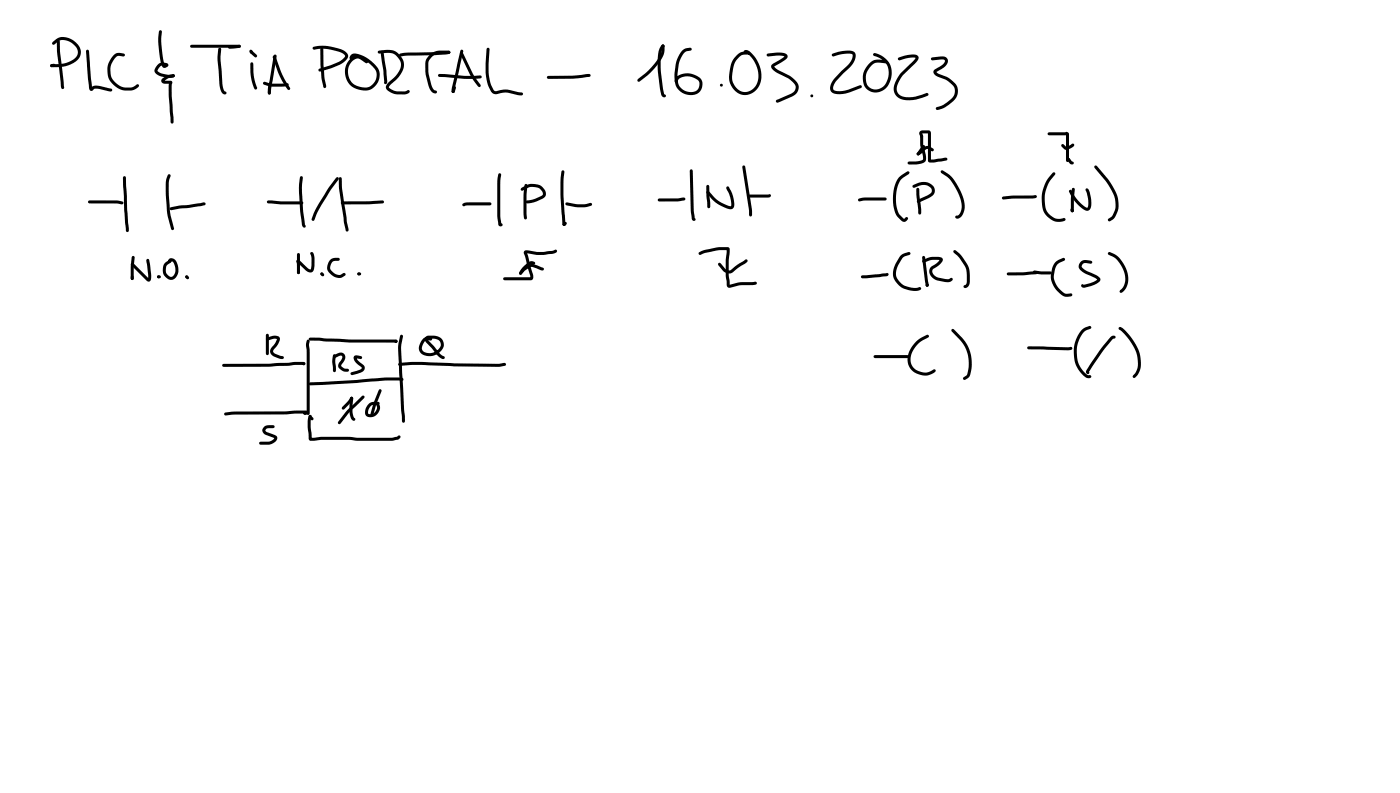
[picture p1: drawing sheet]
<svg xmlns="http://www.w3.org/2000/svg" width="337mm" height="190mm" viewBox="0 0 337 190" stroke-linecap="round" stroke-linejoin="round" font-family="sans-serif">
<g fill="#000">
<path d="M12.2 15.5l.8-.2 .3 .4-.3 .3-.6 .1-.4-.3zM12.6 10.1l.9-.7a4.1 4.1 0 0 1 5.5 1.7 2.74 2.74 0 0 1-1.4 4 8.8 8.8 0 0 1-5.4 1l-.2-.3 .1-.3h.5l-.2-.1a7.4 7.4 0 0 0 5.5-1.3 2.04 2.04 0 0 0-.3-3.5 2.96 2.96 0 0 0-3.7-.6l-1 .8-.4-.4zM13.8 9.7l.2-.1 .4 .3v2.6l1 8.5-.3 .4-.4-.3-.1-.3-.9-8.2zM20.8 12l.2-.1 .4 .4 .8 8.9h-.4l.7-.6h1.1l3.1 .7 .3 .3-.1 .3-.3 .1-2.8-.6a1.33 1.33 0 0 0-1.7 .4 .88 .88 0 0 1-.7-1.2l-.5-4.9zM27.2 13.3l.6-.4 .7-.2 1.2 .2 .3 .3-.3 .4-1.3-.2a4.2 4.2 0 0 0-1.8 4.4 4.2 4.2 0 0 0 3.6 3.2h1.5l1.1-.7h.5a1.15 1.15 0 0 1-1 1.2l-.6 .2-1.6 .1a4.9 4.9 0 0 1-4.1-3.3 4.9 4.9 0 0 1 1.2-5.2zM38.3 7.3l.5 .1 .1 .2a22.8 22.8 0 0 0 .7 7.9v.1h-.1l.6-.3 .3 .1a.8 .8 0 0 1-.4 .8 .8 .8 0 0 1-.9 0l-.2-.3a19.6 19.6 0 0 1-.6-8.6zM38 15.4a1.86 1.86 0 0 1 2.4 .1v.4l-.3 .1-.3-.2 .1 .1a1.3 1.3 0 0 0-1.9 1.2l.7 .5 1.2 .3h2a.72 .72 0 0 1-1 .8 4.1 4.1 0 0 1-3.7-1.5v-.7zM39 18.9l1.5-.9a1.28 1.28 0 0 1 1.5 0l-.1 .4-1.4 .4-1 .6h1.5a.62 .62 0 0 1 .3 1v2.7l.4 6.2-.3 .4-.4-.4-.2-4a16.6 16.6 0 0 1-.2-5.3l.1-.2 .3 .3h-1.4a.72 .72 0 0 1-.7-.4 .72 .72 0 0 1 .1-.8zM45.8 10.9l11.7-.1 .4 .3-.4 .4h-11.5l-.3-.4zM52.6 11.5l.5 .1 .1 .2-.2 2.5 .6 6.5 .3 1 .5 .3a.48 .48 0 0 1-.3 .6 .48 .48 0 0 1-.6-.3l-.5-1-.3-1.3-.4-6.2zM54.9 11.1l2.6-.3 .3 .1v.4a5.7 5.7 0 0 1-2.9 .3zM60.3 15.1l.2-.1 .4 .3 .1 2.9 .8 3-.3 .3-.5-.5-.6-2.2-.2-1.4z"/>
<path d="M63.3 19.7l.4-.1a10.1 10.1 0 0 0 5.3 .4l.3 .1v.5a2.49 2.49 0 0 1-1.9 .2 7.4 7.4 0 0 1-4.1-.6zM65.7 13.4l.2-.1 .3 .3 1.7 4.5 1.8 3v.4l-.3 .1a13.3 13.3 0 0 1-2.6-4.2l-1.2-3.6zM65.9 13.2h.5l.1 .3-1.4 7.9v1l-.4 .3-.3-.3v-1.2zM75.2 11.3a10.4 10.4 0 0 1 8.1 1.4l.4 .7-.1 .5a4.4 4.4 0 0 1-1.9 1.6l-2 .9-2.8 .8-.3-.1-.1-.3 .3-.3a12.6 12.6 0 0 0 5.3-2.1l.9-.9a1.31 1.31 0 0 0-1.4-1l-.2-.1a10.5 10.5 0 0 0-5.8-.5l-.4-.1zM77.1 11.6l.3-.1 .3 .3 .3 6.7 .4 2.3-.3 .4-.4-.4-.4-2.3-.3-2.9zM84.3 13.2l.6-.3a7.4 7.4 0 0 1 6.3 4.4 3.8 3.8 0 0 1-1.4 3.8 3.8 3.8 0 0 1-4 .3 4.3 4.3 0 0 1-2.9-4 4.3 4.3 0 0 1 2.9-4.1l1.1 .3 1.4 1 .2 .3-.4 .3-1.3-.8a1.54 1.54 0 0 0-2.3 .5 3.7 3.7 0 0 0 .1 4.9 3.7 3.7 0 0 0 4.8 .6 2.88 2.88 0 0 0 .7-3.9 6.8 6.8 0 0 0-5-2.9l-.2 .1a.58 .58 0 0 1-.8 .5l-.1-.3zM90.9 12.3l1.9-.3a3.8 3.8 0 0 1 4 2.2 3.8 3.8 0 0 1-1 4.4l-2 1.8-.3 .7 1.1 .6 .8 .2 1.8 .1 1-.4 .2 .1a.81 .81 0 0 1-.8 .9l-2.2 .1a3.1 3.1 0 0 1-2.6-1.6l.3-1 1.3-1.2a4 4 0 0 0 1.8-4.1 3.1 3.1 0 0 0-3.4-2.1l-1.7 .2-.2-.1zM91.6 12.3l.3-.1 .3 .3 .9 6.9a.54 .54 0 0 1-.1 .6 .54 .54 0 0 1-.6 .1l-.2-3.2-.7-4.3zM96 13l1.9-.4 10.3-.3a.73 .73 0 0 1-1 .8l-9.3 .3-1.6 .2-.3-.1zM105.4 17.9l1.5-.1 4.8 .4 3.8-.1 .3 .4-.3 .3-3.9 .1-6-.4-.3-.4zM103.4 13.1l.8-.6a6.3 6.3 0 0 1 3.5-.3h.4l.2 .4-.1 .2-2.3 .1a2.95 2.95 0 0 0-2.9 2.3 12.4 12.4 0 0 0 .8 5.6l.5 .7 .7 .3a.5 .5 0 0 1-.3 .6 .5 .5 0 0 1-.6-.1l-.5-.5-.4-.7a13.1 13.1 0 0 1-1-5.9l.3-1zM110.8 12.7l.2-.1 .3 .2 2.3 4.8 1.9 2.8v.4l-.3 .1-.3-.1-1.7-2.5-2.5-5.2z"/>
<path d="M110.8 12h.5l.1 .4-2.2 9.8a.55 .55 0 0 1-.7-.2 .55 .55 0 0 1 .1-.6zM117.1 11.5l.5 .1 .1 .2-.2 3.5a10.3 10.3 0 0 0 1.2 6.3l.2 .3h.5a6 6 0 0 1 3-.3l2.2 .5a.92 .92 0 0 1 1.2 .5l-.4 .3-3.5-.7-2.3 .4a1.35 1.35 0 0 1-1.7-.8 11.8 11.8 0 0 1-1.2-6.6zM131.6 18.3l6-.1 4-.4 .4 .3-.4 .4-4 .4-5.8 .1-.2-.2zM159.1 10.8l.5-.1a4.3 4.3 0 0 1-1.1 4.3l-2.9 3.2-1.8 1.4-.5-.1-.1-.2 .1-.3 1.8-1.4a10.3 10.3 0 0 0 3.9-5.6zM159.1 10.8l.3-.1 .2 .1 .1 .2-.2 .5a6.3 6.3 0 0 0-.7 4l.6 5.8 .3 1.3 .3 .2a.49 .49 0 0 1-.4 .6 .49 .49 0 0 1-.5-.4l-.4-1.6-.5-3.9-.1-2.7a5.4 5.4 0 0 1 1-4zM164.1 12.1l.8-.5h1.3v.5l-1.3 .3a5.7 5.7 0 0 0-1.9 4.6 4.7 4.7 0 0 0 .6 4 2.74 2.74 0 0 0 4.3 .2 1.56 1.56 0 0 0-.3-2.1 3.4 3.4 0 0 0-4.6 .1l-.2 .6a.53 .53 0 0 1-.6-.3 .53 .53 0 0 1 .2-.7 4.1 4.1 0 0 1 6.4 .7 2.68 2.68 0 0 1-.8 2.8 2.68 2.68 0 0 1-2.8 .4 3.8 3.8 0 0 1-3.1-4.3v-.4a8.6 8.6 0 0 1 2-5.9zM177.2 13.2l.7-.5 .7-.3h1.4l.3 .3-.3 .4h-1.3a3.5 3.5 0 0 0-2.4 2.9 5.7 5.7 0 0 0-.1 3.9 3 3 0 0 0 3.1 2.2 3 3 0 0 0 2.8-2.5 6.2 6.2 0 0 0-2.8-6.9h-.4a.56 .56 0 0 1 .3-.7 .56 .56 0 0 1 .6 .1 7.1 7.1 0 0 1 2.5 8.8 3.7 3.7 0 0 1-3.7 1.9 3.7 3.7 0 0 1-3.1-2.8 8.3 8.3 0 0 1 1.1-6.2zM184.4 13l2.9-.4a1.6 1.6 0 0 1 2 .9l-.4 .8-2.8 1.7 1.1 .9 2.6 1.3 1.1 .8a2.25 2.25 0 0 1 .1 3.8l-3.6 1.7-.5 .2-.3-.1-.1-.3 .2-.3 3.9-1.8a1.55 1.55 0 0 0-.2-2.6l-.9-.8-2.9-1.4-1-.9a.75 .75 0 0 1 .2-1.2l2.8-1.8-1.7-.2-2.3 .3-.2-.1zM200 13l.2-.1a10.2 10.2 0 0 1 4.4-.7 1.28 1.28 0 0 1 1 2 5.6 5.6 0 0 1-1.7 2.4 11.6 11.6 0 0 0-3.2 3.4l-.4 .9a.65 .65 0 0 0 .5 .9l1.1 .1a11.3 11.3 0 0 0 4.8-1.4l.4 .1 .1 .2-.2 .3a11.9 11.9 0 0 1-5.1 1.5h-1a1.59 1.59 0 0 1-1.3-1 1.59 1.59 0 0 1 .3-1.7l.1-.3a13.6 13.6 0 0 1 3.7-3.8 2.74 2.74 0 0 0 1.2-2.7l-.6-.2a10.1 10.1 0 0 0-3.9 .7l-.4-.1zM210 12.8a3.8 3.8 0 0 1 3.2 1.6 5 5 0 0 1-1.5 7.6 3.2 3.2 0 0 1-4.3-3.6 4.1 4.1 0 0 1 4.1-4.1l1.5 .2 .3 .4-.4 .3-1.5-.2a3.5 3.5 0 0 0-3.2 4.1 2.5 2.5 0 0 0 2 2.4 2.5 2.5 0 0 0 2.8-1.5 4.3 4.3 0 0 0-3.1-6.7zM215.9 13.9l1.7-.6 1.7-.2a1 1 0 0 1 1.1 .2 1 1 0 0 1 .3 1.1l-3.7 3.7a4.6 4.6 0 0 0-1.4 3.7 2.21 2.21 0 0 0 2.3 1.6 9.6 9.6 0 0 0 4.8-1.1l.4 .1v.5a9.5 9.5 0 0 1-6.2 1 2.77 2.77 0 0 1-1.6-4.2l1.2-2.1 3.6-3.7h-1.5l-2.4 .6-.3-.1zM223.9 13.9l2.1-.3a1.31 1.31 0 0 1 1.7 .5 1.31 1.31 0 0 1-.4 1.8l-2.2 1.4 .7 .5a7.3 7.3 0 0 1 4.1 2.6 3.1 3.1 0 0 1-.8 3.9l-1.9 1.5-.7 .3-1.2 .3-.3-.1v-.5a7.7 7.7 0 0 0 3.6-2 2.36 2.36 0 0 0 .6-3.1l-.2-.2a7 7 0 0 0-3.7-2.2 .99 .99 0 0 1-.6-1.6l.9-.5a1.96 1.96 0 0 0 1.6-1.6l-.6-.3-2.5 .2-.2-.1z"/>
<path d="M64.6 20.5l.5 .1 .1 .2-.1 1.7-.4 .2-.3-.3zM109 20.8h.5l.1 .2-.3 1.1-.4 .2-.3-.3zM221.3 32.6l.3-.1 .3 .3v1.9a7.2 7.2 0 0 1 .6 4l-.8 .5-1.3 .3h-1.9l-.3-.3 .3-.4 2.1-.1 1.3-.4-.1-.9-.6-2.5zM220.4 36.7l1.8-1.4 .6-.2 .7 .1 .8 .5 .2 .3-.4 .4-1-.6h-.3l-2 1.5-.3-.1zM221.2 31.5l.6-.2a2.46 2.46 0 0 1 1.8 .2l.2 .5v6.6l-.2-.3 3.8-.4 .3 .1v.5l-3.3 .5h-.9l-.3-.1-.1-6.9h.1h-1.5l.1 .4a.48 .48 0 0 1 0 .5 .48 .48 0 0 1-.5 .2l-.3-1zM221.8 34.9h.5v.5l-1.3 1.8h-.5l-.1-.4zM251.9 31.9l4.5-.2a.45 .45 0 0 1 .2 .5 .45 .45 0 0 1-.5 .3h-3.9l-.3-.1zM255.2 34.7h.5l.7 .6 1.5-.8 .4 .3a2.46 2.46 0 0 1-2.3 1.1l-.8-.7zM256.6 38.1l.3-.1 .2 .1v.6h-.5zM256.6 38.1l.5-.1 .6 .8a.43 .43 0 0 1 .3 .6l-.3 .1-.5-.2-.5-.7 .2 .1-.3-.1zM256.4 31.9l.2-.1 .4 .3v6.5l-.4 .3-.3-.3zM263.1 39.8l.6 .1 3.3 4a7.8 7.8 0 0 1 1.6 7l-.3 .7a2.48 2.48 0 0 1-1.3 1.5h-.6v-.5l.2-.2a4.4 4.4 0 0 0 1.3-5.2l-1.5-2.9-3.3-4z"/>
<path d="M21.2 48.3l7.1-.1a1.35 1.35 0 0 1 1.4 .5l-.4 .4-1.3-.2h-6.5l-.4-.4zM29.7 42.4l.2-.1 .4 .4 .6 11.4a1.78 1.78 0 0 1 0 1.6l-.3 .1-.3-.4-.2-1.9-.5-9zM40.5 41.9h.4l.1 .4a9.1 9.1 0 0 0-.4 5.1l.3 3.9 .9 3.6-.1 .3-.2 .1-.4-.3-.8-3.1-.4-4.5a9.9 9.9 0 0 1 .4-5.3zM40.9 49.9l2.2-.5 2.3-.2 3.5-.6 .4 .1 .1 .3a1.92 1.92 0 0 1-1.7 .6l-6.6 .9-.2-.1zM64.2 48.3l8.4 .1 .3 .3-.3 .4h-5.2l-2.9-.2-.4-.4zM72.2 42.4h.5l.1 .3-.2 3.3 .3 4.8 .4 3.2a.5 .5 0 0 1-.1 .7l-.4-.2-.2-.5-.5-3.8-.2-5.1zM80.8 42.7l.3-.2 .3 .1v.5a65.2 65.2 0 0 0-5.2 8.2l-.6 1.5-.3 .3-.3-.1-.1-.3 .6-1.7a65.7 65.7 0 0 1 5.3-8.3zM81.5 42.6l.3-.1 .4 .4a55.3 55.3 0 0 0 1.1 9.7l.5 2.6-.1 .3-.3 .1-.3-.3-.5-2.9a51.5 51.5 0 0 1-1.2-9.5zM82 48.5l10-.4 .3 .4-.3 .4-3.3 .2h-6.4l-.3-.1zM111.2 49l.5-.3 1.1-.1h5l.4 .4-.4 .3h-5.5l-.8 .3-.3-.1zM119.9 41.7h.5l.1 .3-.2 1.7v8.1l.2 2-.2-.1h.4a.5 .5 0 0 1-.4 .7 .5 .5 0 0 1-.5-.5l-.3-2.1v-7.3l.1-1.8zM125.3 45.2l1.2-.7a3.3 3.3 0 0 1 4.6 1.4 1.29 1.29 0 0 1-.6 1.8l-2.1 .9-1.2 .2h-.8v-.5l1.8-.4 2-.8a.74 .74 0 0 0 0-1.3 2.82 2.82 0 0 0-3.4-.6l-1.3 .6-.4-.3z"/>
<path d="M126.2 44.3h.5l.1 .2-.2 2.8 .1 5.1-.4 .3-.3-.3-.2-1.2 .1-4.4zM135.3 53.7l.6-.4 .4 .3-.3 .5-.4 .2-.2-.1zM135.1 41h.5l.1 .3a32 32 0 0 0-.2 6.8l.4 5.8-.3 .4-.4-.4-.2-3a37.3 37.3 0 0 1 .1-9.9zM136 48.7l.3-.1 3 .5h1.4l1.3-.4 .3 .4-.2 .3-.9 .3-2.3 .1-2.7-.5-.3-.3zM158.2 47.8l4.7-.1 1.5-.3 .4 .4-.4 .4-1.3 .2h-4.6l-.3-.1zM165.9 40.8l.3-.1 .3 .3 .3 9.7 .2 1.8-.1-.1 .3 .3a.54 .54 0 0 1-.7 .3 .54 .54 0 0 1-.2-.8l-.2-1.5zM169.9 45.9h.5l1.3 1.4a6.9 6.9 0 0 0 4 2.2l.1-.1a7.4 7.4 0 0 0-1.2-4.2l.1-.3 .2-.1 .4 .3a6.5 6.5 0 0 1 1.1 4.8l-.4 .3a6.7 6.7 0 0 1-4.9-2.4l-1.2-1.4zM169.9 44.5l.2-.1 .4 .4 .2 4.9-.3 .3-.4-.3-.2-2.7zM178.5 39.8l.3-.1 .4 .3 1.6 10.3v1.4l-.4 .3-.3-.3-.1-1.3-1.6-10.3zM179.9 46.8l5.3-.1a.56 .56 0 0 1-.6 .8h-4.4l-.3-.1zM206.3 47.8l1.8-.4h4.7l.4 .4-.4 .4h-5l-1.2 .2-.3-.1zM216.2 42.5l1.9-1.3h.4l.2 .3-.2 .3-1.3 .8a5.7 5.7 0 0 0-1.8 5l.1 1.8 .6 1.9 1.2 1.3 .6-.5 .3 .1a.89 .89 0 0 1-.5 1 .89 .89 0 0 1-1.1-.3l-.9-.8a9.4 9.4 0 0 1 .5-9.6z"/>
<path d="M219.4 44.6l1.3-.6a2.72 2.72 0 0 1 4 1.8l-.1 .6a2.37 2.37 0 0 1-1.4 1.2l-1.7 .8a.64 .64 0 0 1-1.1 0l.1-.3 3.1-1.6a1.1 1.1 0 0 0 .3-1.2 1.1 1.1 0 0 0-.9-.7l-1.5-.1-1.8 .6-.3-.1zM220.6 48l.3-.2 .3 .4-.2 .4-.2 .1a.43 .43 0 0 1-.4-.3 .43 .43 0 0 1 .2-.4zM220.4 45.2l.2-.1 .4 .4v1.5a10.6 10.6 0 0 1 .4 4.5l-.3 .1a.93 .93 0 0 1-.4-1.3 15.6 15.6 0 0 1-.3-5.1zM226.2 41h.5a11.1 11.1 0 0 1 4.9 6.5 4 4 0 0 1-1 4.9l-.5 .1-.4-.2v-.4l.5-.1a2.35 2.35 0 0 0 1-2.7 12.8 12.8 0 0 0-3.6-6.7l-1.3-.8-.2-.3zM240.9 47.3l2.3-.3 5.7-.1 .4 .3-.3 .4-.7 .1h-4.7l-2.4 .2-.3-.1zM253.1 41.5l.2-.1 .4 .3-1 1.4a7.8 7.8 0 0 0-.8 8 3.1 3.1 0 0 0 3.8 1.3l.4 .1 .1 .2a2.18 2.18 0 0 1-2.5 .5 4.8 4.8 0 0 1-3.3-5.2 8.7 8.7 0 0 1 1.7-5.4zM257.4 50.1h.5l.2 .5-.1 .3-.2 .1-.3-.2zM257.1 45.7l.4-.1 .7 1.3a6.3 6.3 0 0 0 3.2 3l.2-.6v-1.2l-.7-2.5 .1-.3 .3-.1 .4 .4 .6 1.9a3.9 3.9 0 0 1-.2 2.6l-.7 .5a6.9 6.9 0 0 1-3.8-3.4l-.6-1.1zM257.8 45.2h.5l.1 .3-.2 2-.1 3.1-.3 .4-.4-.4v-3.2zM31.5 66.2h.5l.1 .3-.1 .7-.2 .1-.4-.4zM31.5 63.2h.5l3.8 3.7-.2 .1v-1l-.4-3.5 .1-.2h.5l.5 3.6v1.2a.58 .58 0 0 1-.4 .5 .58 .58 0 0 1-.7-.2l-3.7-3.7zM31.8 61.6h.5l.1 .2-.2 2-.1 3.1-.3 .4-.4-.4v-3.1z"/>
<path d="M39.7 63.2l1-.7h.5l.1 .3-.2 .3-.7 .4a1.64 1.64 0 0 0-.5 1.8 1.64 1.64 0 0 0 1.6 1.1l.1-.1a2.56 2.56 0 0 0 .1-3.3l-.6-.3-.3 .3-.3-.1-.1-.4a1.14 1.14 0 0 1 1.2-.4 1.14 1.14 0 0 1 .9 .9 2.86 2.86 0 0 1-1 4.2 2.42 2.42 0 0 1-2.3-1.4 2.42 2.42 0 0 1 .5-2.6zM71.4 62.4l.5 .1 .2 .8v2.2l-.3 .4-.4-.4-.1-2.8zM71.3 62.5h.7l2 1.9 .7 .3 .2-.9v-1.7l-.2-.9h.1l-.3-.3 .1-.3a.6 .6 0 0 1 .9 .7v3.2a1.09 1.09 0 0 1-.8 1 1.09 1.09 0 0 1-1.2-.5l-2-1.9h.2l-.3-.1zM71.5 60.9l.3-.1 .3 .3v4.4l-.3 .4-.4-.4zM79.3 62.5l1-.5h1.3v.6l-1 .1a1.49 1.49 0 0 0-.8 2.5 2.05 2.05 0 0 0 2.1 .8l.7-.4 .4 .1v.4l-.7 .5a2.91 2.91 0 0 1-3.7-2.4l.3-1zM126.1 60.3l.7-.2a13.2 13.2 0 0 0 6.1 .1l.3-.1a.48 .48 0 0 1 .7 .2l-.3 .4-1 .3a13.7 13.7 0 0 1-6.1-.2l.1-.1 .3 .7 1.2 4.5-.1 1.2-.4 .2-6.6-.1v-.5l.3-.1h6.3l-.1 .1-1.6-5.9zM125.6 64.5a3.1 3.1 0 0 1 2.5-1.1l2.1 .8a.53 .53 0 0 1 .5 .7l-.5 .1-2.5-.9-1.6 .9-.8 .9h-.4l-.1-.5zM125.9 64l1.6-1.2a1.01 1.01 0 0 1 1.2 .4l-.4 .4-.5-.1a5.4 5.4 0 0 0-2.3 2.3l-.1 .1a.44 .44 0 0 1-.6-.2 .44 .44 0 0 1 .2-.6zM168 60.7a6.5 6.5 0 0 1 3.3-1l2-.3h1.6l.5 .2-.2 6.5 .2 2.3a13.2 13.2 0 0 1 5.8-.7l.7 .1v.5l-1 .2a11.7 11.7 0 0 0-5.4 .6 .72 .72 0 0 1-.8-.9l-.2-2.1v-3.5l.2-2.8 .2 .3a14 14 0 0 0-6.5 1.1h-.4zM172.7 63.2h.5l1.1 1.3a1.09 1.09 0 0 0 1.5 .3l3.3-2.4h.5a.76 .76 0 0 1-.6 1l-1.4 .9-1.3 1a1.82 1.82 0 0 1-2.6-.3l-1-1.3zM207 66.2l6.3-.6 .2 .1a.52 .52 0 0 1-.5 .7l-5.7 .5-.3-.1zM216.5 61.4l.9-.6 1.1-.3 .3 .1v.5l-1.5 .6a7 7 0 0 0-1.9 4.1 3.6 3.6 0 0 0 2.2 2.9l1 .3a3.1 3.1 0 0 0 2.3 0l.5 .1a.69 .69 0 0 1-.3 .7 .69 .69 0 0 1-.7 .1 5.3 5.3 0 0 1-4.9-2 3.8 3.8 0 0 1 0-4.8z"/>
<path d="M221.7 62.6l1.7-.8 1.6-.1a1.24 1.24 0 0 1 1.7 .7 5.9 5.9 0 0 1-2.5 2.4 1.46 1.46 0 0 0 1.3 1.9l2.2 .4 1-.4 .2 .1a.88 .88 0 0 1-.9 1l-2.7-.4a2.14 2.14 0 0 1-1.7-3.1l.2-.2a5.4 5.4 0 0 0 2.1-1.7l.1 .1h-2.2l-1.8 .6-.2-.1zM221.8 61.6l.2-.1 .4 .3 .9 6.7-.4 .4-.4-.4-.2-1-.6-5.6zM222.6 68.2l.2-.1 .4 .2-.1 .5h-.5zM228.8 79.1h.5l2 2.1a8.9 8.9 0 0 1 1.6 9.5l-.9 .5h-.4l-.1-.5 .9-.5a8.4 8.4 0 0 0-1.6-8.5l-2-2.1zM229.3 60.2l.2-.1a8.9 8.9 0 0 1 3.6 5.3v2.2a1.23 1.23 0 0 1-1.4 1.5v-.5l.5-.2 .2-.4a6.7 6.7 0 0 0-1.7-6l-1.4-1.3zM242.1 65.5l7.2-.4 .2 .1v.5a3.2 3.2 0 0 1-2.1 .3l-5 .2-.3-.1zM248.4 65.1l4.1 .1 .4 .4-.4 .3h-2.5l-1.4-.2-.3-.4zM253.7 63l1.8-1h.4l.1 .5-1.9 1.1a4.5 4.5 0 0 0 .4 5.6l1.5 1.3h1.4l.4 .3a1.77 1.77 0 0 1-1.9 .4l-.5-.2a5.5 5.5 0 0 1-2.5-6.3zM260.1 79.2l.9-.6 .9-.3 .4 .1v.5l-1 .4a6.5 6.5 0 0 0-2.3 7 5.9 5.9 0 0 0 2.6 3.8l.7 .1a.61 .61 0 0 1-.3 .6 .61 .61 0 0 1-.7 0 7.1 7.1 0 0 1-3.1-7.3l.6-2.2zM259.8 62.9l.6-.4h.6l1.3 .1 .3 .4-.4 .4-1.4-.2-.6 .3a.55 .55 0 0 0 0 .8l1 .8 2.8 1.3a.83 .83 0 0 1 .5 .8 .83 .83 0 0 1-.6 .8l-1.6 .7-1.8 .4a.46 .46 0 0 1-.5-.3 .46 .46 0 0 1 .2-.6l.4 .2 1.5-.4 1.7-.9v.1l-.5-.4-2.9-1.4a1.47 1.47 0 0 1-.6-2.5zM266.4 60.6l.3-.1a6.8 6.8 0 0 1 4.2 4.7 4.1 4.1 0 0 1-1.4 5.2l-.4-.4a4.3 4.3 0 0 0 .6-5.8 5.2 5.2 0 0 0-3.2-3l-.2-.3zM269 78.6a2.05 2.05 0 0 1 1.8 1.2 10.3 10.3 0 0 1 3.5 8.1l-.1 .4a3.7 3.7 0 0 1-1.6 2.5l-.3-.3a5.3 5.3 0 0 0 .9-5.7 15.2 15.2 0 0 0-4.3-5.9z"/>
<path d="M53.5 87.5l11.2-.1 8.3-.5a.42 .42 0 0 1 .4 .3 .42 .42 0 0 1-.1 .5h-.5v-.5l-.1 .3 .3 .2-3.8 .2-4.5 .2h-10.9l-.3-.1zM54 99.2l2.6-.3 12.1-.1 4.8-.2a.52 .52 0 0 1 .7 .4 .52 .52 0 0 1-.5 .6h-.7a.54 .54 0 0 1 .6-.7l-.1 .2 .2 .3-5 .2h-12.1l-2.4 .2-.2-.1zM64 81.2l1.3-.4a1.29 1.29 0 0 1 2 .8 6.6 6.6 0 0 1-1.6 2.6v.4l.3 .3 2.2 .7 .1 .3-.1 .3h-.6l-1.7-.5a1.45 1.45 0 0 1-1-1.3 1.45 1.45 0 0 1 .8-1.4l.9-1.6h-.8l-1.5 .4-.3-.1zM64 80.3h.5l.1 .2v4.5l-.3 .3-.4-.3zM73.9 81.6l.4 .1 .2 .2-.2 1 .1 1.7 .1 14.7-.4 .4-.4-.4v-15.4a2.95 2.95 0 0 1 .2-2.3zM74.3 92l18.2-1.3h3.7l.5 .1 .3 .4-.4 .3-4-.1-15.1 1.1-2.9 .1-.3-.1zM74.3 81.2l2.4-.1 7.3 .5h11l.4 .1 .2 .3-.4 .3h-11.3l-9.3-.5-.4-.3zM80.1 85.5l1-.6a1.24 1.24 0 0 1 1.7 .2 1.24 1.24 0 0 1-.1 1.7l-.7 1.1 .8 .6 1 .2v.5l-1.1 .1-.9-.6a1.2 1.2 0 0 1 .1-2l.4-.8-.2-.4h-.4l-1.3 .5-.3-.1zM80.2 85.2h.5l.1 .2-.2 1.5 .2 2.2-.4 .3-.4-.3-.1-2.2zM84.3 95.4h.5l.1 .3-.5 .8-1.6 1.8h-.6v-.5l1.4-1.4zM84.3 95.4l.2-.1 .4 .3-.1 3.5 .2 1.1 .4 .5a.57 .57 0 0 1-.5 .3 .57 .57 0 0 1-.5-.5l-.4-1.7zM85.2 85.5l.6-.1 1.2 .3v.5l-.3 .1-1.1-.2 .1-.1 .3 .6 1.1 .9a1.09 1.09 0 0 1 .6 1.1 1.09 1.09 0 0 1-1 .9l-2 .6-.4-.1-.1-.2 .3-.4 2.4-.8v-.3l-.7-.6a1.85 1.85 0 0 1-1.1-2.1z"/>
<path d="M88.7 97l.5-.3 .7-.2h1l.4 .4-.4 .3-1 .1a1.61 1.61 0 0 0-1.2 2.2 1.58 1.58 0 0 0 1.5-.6 1.58 1.58 0 0 0 .2-1.7l.4-.3a1.78 1.78 0 0 1-.4 2.8 1.76 1.76 0 0 1-2.6-.2l.1-1.4zM91.2 93.5l.4 .1 .1 .3-1.2 3-.8 2.8-.3 .2-.4-.3 .4-1.3 .4-1.6zM94.9 81.7h.6l-.1 .6-.3 .1-.2-.1-.1-.3zM95.8 87.3l3-.4h2.7l7.7 .4 10.7 .1 1.4-.2 .4 .3-.4 .4-1.5 .2-10.7-.1-7.6-.3-5.4 .2-.3-.1zM96.3 80.5h.5l.1 .3-.5 2.8 .9 16.4 .1 1.2-.4 .4-.4-.4-.2-2.8-.7-14.3 .1-1.6zM101.8 81.3l.9-.3 .9 .1 .3 .4-.4 .3-.7-.1a1.75 1.75 0 0 0-.9 2.8 2.81 2.81 0 0 0 4.1-1.8 1.51 1.51 0 0 0-1.8-1.3h-1.2l-.2 .1 3 3.5 1 .7 .1 .2a.79 .79 0 0 1-1.3-.1l-3.1-3.5a.92 .92 0 0 1-.4-1 .92 .92 0 0 1 .9-.7h1.2a2.23 2.23 0 0 1 2.4 1.7 2.23 2.23 0 0 1-1.3 2.6 2.97 2.97 0 0 1-4.5-.7 3.1 3.1 0 0 1 1-2.9zM210.1 85.4l8.1-.1 .3 .4-.3 .3h-7.9l-.3-.3zM220.3 82l1.2-.9 1.3-.7 .4 .1 .1 .3-.2 .3-1.3 .6a5 5 0 0 0-2.5 6.2 3.7 3.7 0 0 0 5.3 .8l.4 .4a4 4 0 0 1-5.6 .1 4 4 0 0 1-.4-5.5zM247 83.3l3.8-.1 6.9 .2a.67 .67 0 0 1-.3 .7 .67 .67 0 0 1-.7 .1l-9.4-.3-.4-.3zM266.9 81a.77 .77 0 0 1 1.3 0l-.1 .2-.7 .3-2.2 2.8-3.4 5.1-.1-.2 .2 .3-.1 .3a.53 .53 0 0 1-.7-.2 .53 .53 0 0 1 .1-.7l.3-.4a54.1 54.1 0 0 1 5.4-7.5zM63.6 102.5l.9-.4 1.4 .1v.6l-1.7 .1-.4 .5 .3 .4 1.9 .7a.94 .94 0 0 1 .7 .9 .94 .94 0 0 1-.7 .9l-1.4 .5h-2l-.3-.3 .3-.4h2a1.5 1.5 0 0 0 1.3-.9l-1.7-.6a1.16 1.16 0 0 1-1.1-.9 1.16 1.16 0 0 1 .5-1.2zM74.3 99.8l.3-.1 .3 .1 .5 .8-.1 .3-.3 .1-.6-.4-.2-.5z"/>
<path d="M74.3 99.8h.5v.5l.1-.1a14.1 14.1 0 0 0 0 4.8v.3l-.2-.1 2.7-.3 16.7 .3 1.3-.3 .5-.3 .3 .1a.79 .79 0 0 1-.7 .9l-1.4 .3h-8.1l-4.2-.2h-4.6l-1.5 .2a1.14 1.14 0 0 1-1.5-.3v-1a10.2 10.2 0 0 1 .1-4.8zM83.9 98.1l3.1-3h.5v.5l-3.4 3.4-2.2 2.8-.3 .1-.3-.1v-.5z"/>
<circle cx="41.7" cy="18.2" r=".36"/>
<circle cx="107.9" cy="12.6" r=".37"/>
<circle cx="159.4" cy="11" r=".36"/>
<circle cx="108.9" cy="22" r=".36"/>
<circle cx="220.7" cy="37" r=".36"/>
<circle cx="135.6" cy="53.9" r=".37"/>
<circle cx="257.8" cy="50.6" r=".36"/>
<circle cx="222.9" cy="68.5" r=".36"/>
<circle cx="84.5" cy="95.7" r=".37"/>
<circle cx="95.2" cy="82" r=".36"/>
</g>
<g fill="#000">
<path d="M60 12.4l.6-.3 .2 .4-.4 .4z" fill-rule="evenodd"/>
<path d="M60.2 12.3l.5-.1 1 1v.5h-.5l-1-.9z" fill-rule="evenodd"/>
<path d="M37.8 66.2a.53 .53 0 0 1 .9 .3 .49 .49 0 0 1-.5 .4 .49 .49 0 0 1-.5-.4z" fill-rule="evenodd"/>
<path d="M44.6 66.2a.6 .6 0 0 1 .9 .5l-.1 .3a.6 .6 0 0 1-.9-.5z" fill-rule="evenodd"/>
<path d="M77.1 65.5a.6 .6 0 0 1 .9 .5l-.2 .3a.6 .6 0 0 1-.8-.5z" fill-rule="evenodd"/>
<path d="M86 65.5a.53 .53 0 0 1 .8 .3 .49 .49 0 0 1-.4 .4 .49 .49 0 0 1-.5-.4z" fill-rule="evenodd"/>
<circle cx="60.3" cy="12.3" r=".36"/>
<circle cx="173.4" cy="20.5" r=".36"/>
<circle cx="195.2" cy="23" r=".36"/>
<circle cx="38.1" cy="66.5" r=".36"/>
<circle cx="44.9" cy="66.5" r=".36"/>
<circle cx="77.4" cy="65.8" r=".36"/>
<circle cx="86.2" cy="65.8" r=".36"/>
</g>
</svg>
